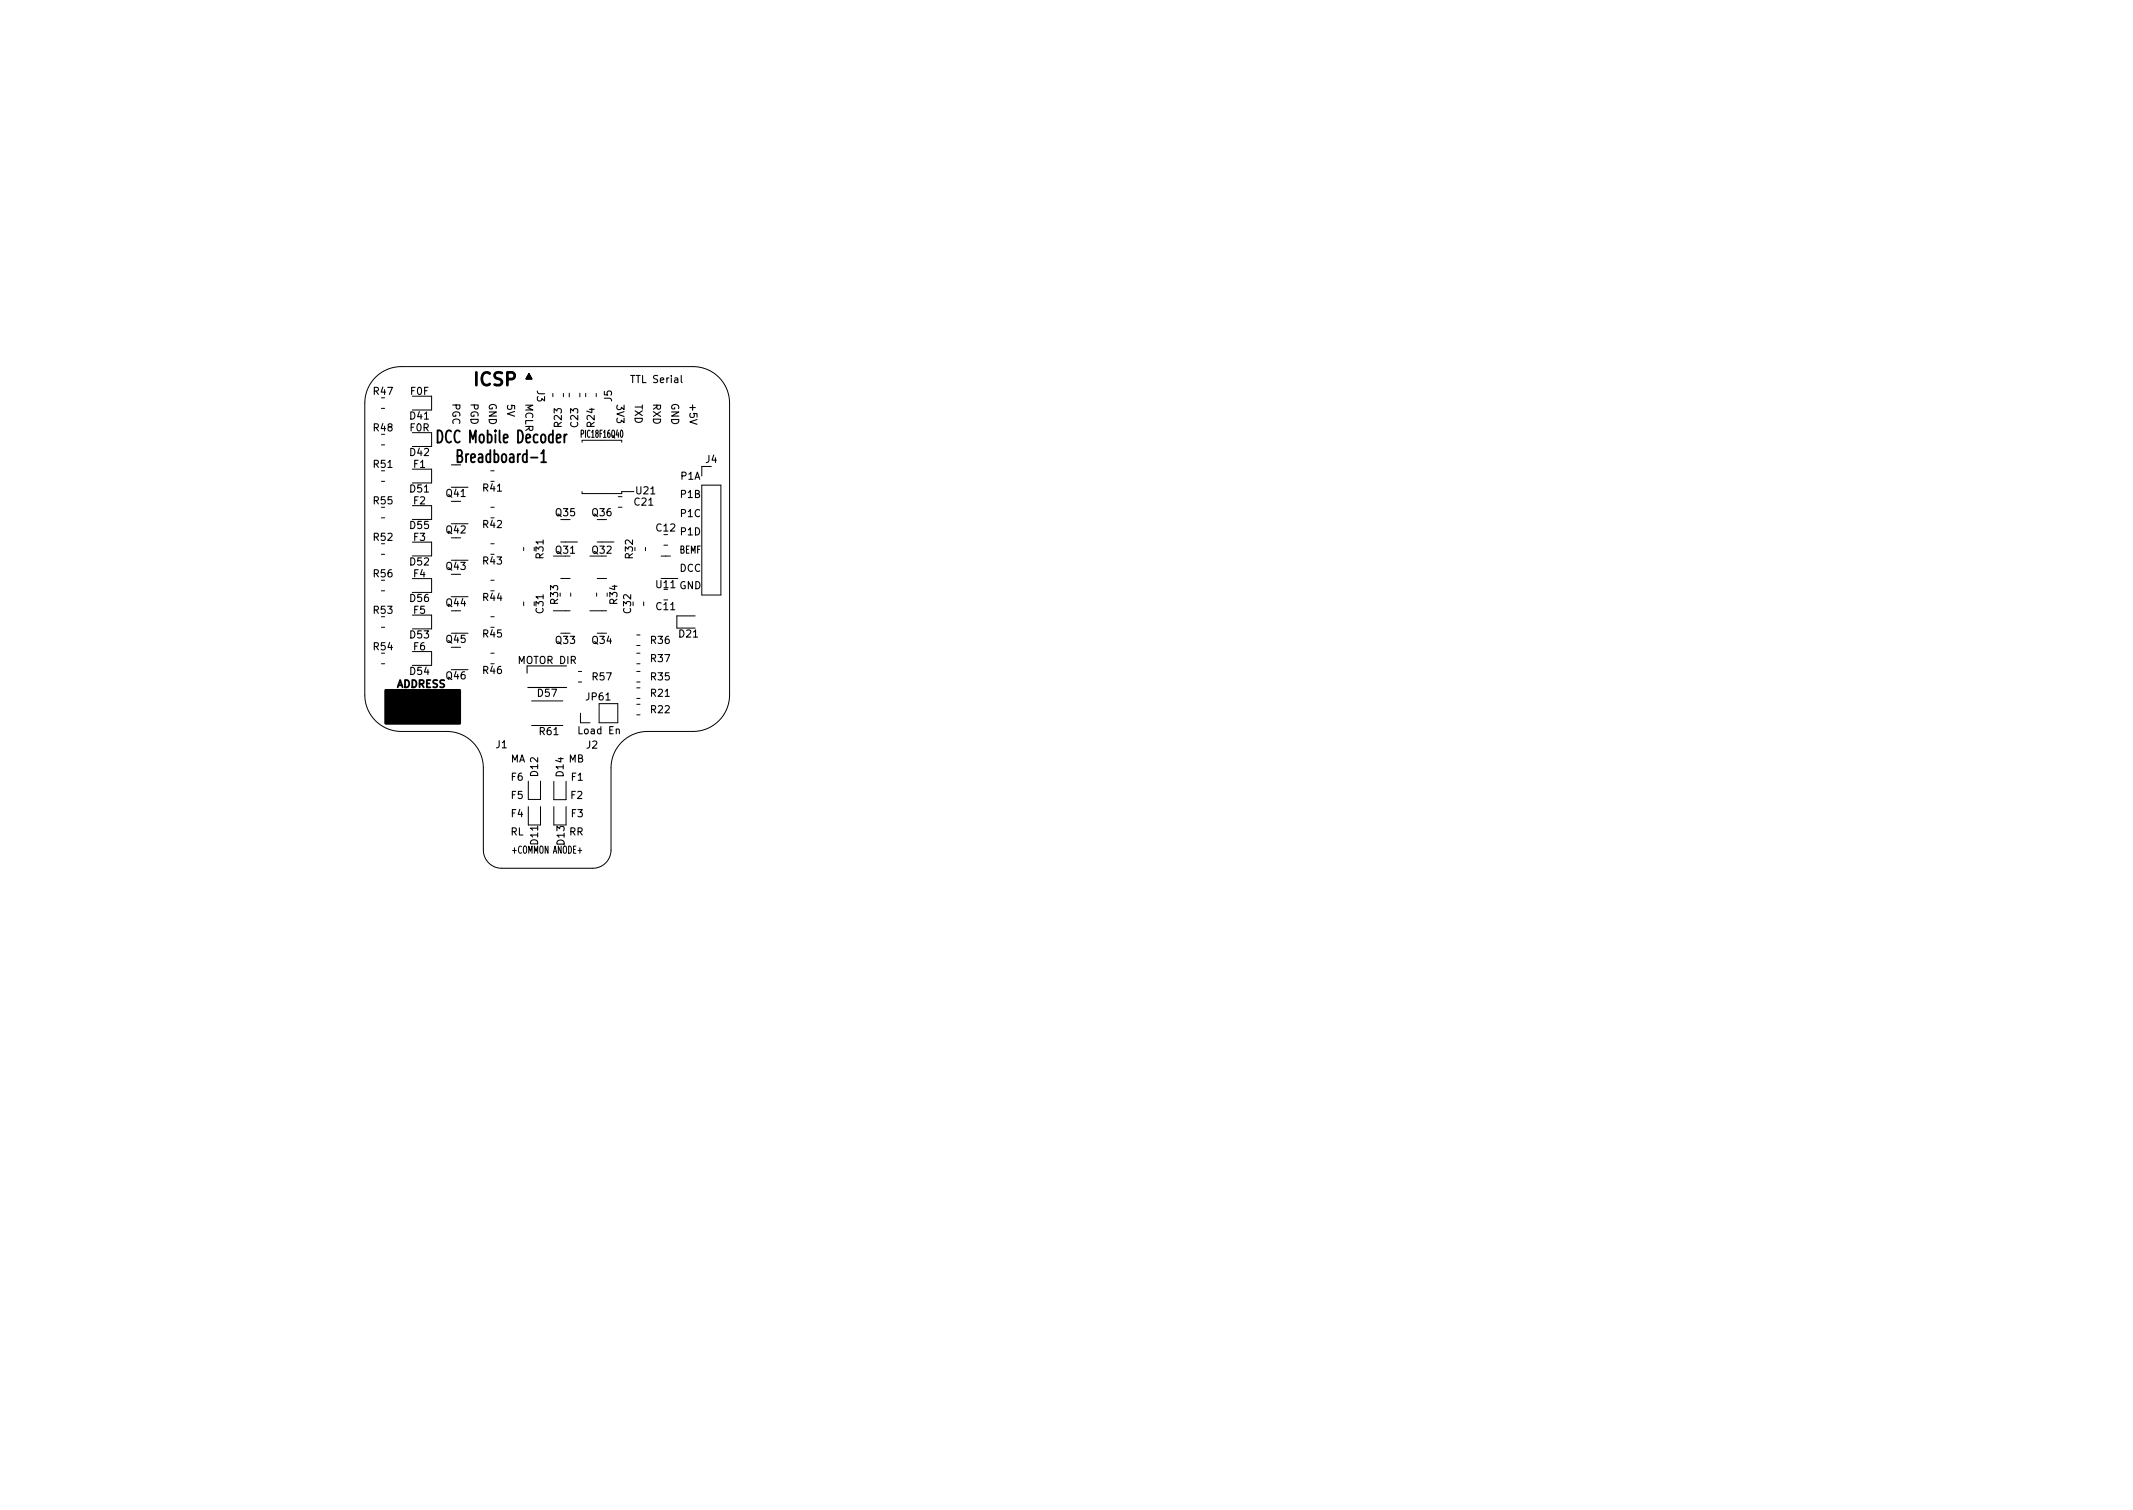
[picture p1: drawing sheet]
<svg xmlns="http://www.w3.org/2000/svg" width="297mm" height="210mm" viewBox="0 0 297 210" stroke-linecap="round" stroke-linejoin="round" font-family="sans-serif">
<defs><g id="words">
<text font-size="2.5" x="66.1" y="53.7">ICSP</text>
<g font-size="2.4">
<text x="61.6" y="61.7">DCC Mobile Decoder</text>
<text x="64.4" y="64.4">Breadboard-1</text>
</g>
<g font-size="1.4">
<text x="73.7" y="52.8">þÿ%²</text>
<text x="88.1" y="53.3">TTL Serial</text>
<text x="52.1" y="55">R47</text>
<text x="57.1" y="58.4">D41</text>
<text x="57.2" y="55">F0F</text>
<text x="63" y="56.1" transform="rotate(90 63 56.1)">PGC</text>
<text x="65.5" y="56.1" transform="rotate(90 65.5 56.1)">PGD</text>
<text x="68.1" y="56.1" transform="rotate(90 68.1 56.1)">GND</text>
<text x="70.6" y="56.3" transform="rotate(90 70.6 56.3)">5V</text>
<text x="73.2" y="56.1" transform="rotate(90 73.2 56.1)">MCLR</text>
<text x="74.8" y="54.4" transform="rotate(90 74.8 54.4)">J3</text>
<text x="78.2" y="59.4" transform="rotate(-90 78.2 59.4)">R23</text>
<text x="80.5" y="59.4" transform="rotate(-90 80.5 59.4)">C23</text>
<text x="82.8" y="59.4" transform="rotate(-90 82.8 59.4)">R24</text>
<text x="85.2" y="55.9" transform="rotate(-90 85.2 55.9)">J5</text>
<text x="85.9" y="56.4" transform="rotate(90 85.9 56.4)">3V3</text>
<text x="88.4" y="56.3" transform="rotate(90 88.4 56.3)">TXD</text>
<text x="90.9" y="56.2" transform="rotate(90 90.9 56.2)">RXD</text>
<text x="93.5" y="56.1" transform="rotate(90 93.5 56.1)">GND</text>
<text x="96" y="56.4" transform="rotate(90 96 56.4)">+5V</text>
<text x="52.1" y="65.1">R51</text>
<text x="52.1" y="60.1">R48</text>
<text x="57.1" y="60.1">F0R</text>
<text x="57.1" y="63.5">D42</text>
<text x="57.6" y="65.1">F1</text>
<text x="81.1" y="60.9">PIC18F16Q40</text>
<text x="98.3" y="64.5">J4</text>
<text x="52.1" y="70.2">R55</text>
<text x="57.1" y="68.6">D51</text>
<text x="57.6" y="70.2">F2</text>
<text x="62.2" y="69.2">Q41</text>
<text x="67.3" y="68.4">R41</text>
<text x="77.4" y="71.9">Q35</text>
<text x="82.5" y="71.9">Q36</text>
<text x="88.4" y="70.4">C21</text>
<text x="88.6" y="68.8">U21</text>
<text x="94.8" y="72">P1C</text>
<text x="94.8" y="66.8">P1A</text>
<text x="94.8" y="69.3">P1B</text>
<text x="52.1" y="75.3">R52</text>
<text x="57.1" y="73.6">D55</text>
<text x="57.6" y="75.3">F3</text>
<text x="62.2" y="74.3">Q42</text>
<text x="67.3" y="73.5">R42</text>
<text x="75.7" y="77.7" transform="rotate(-90 75.7 77.7)">R31</text>
<text x="77.4" y="77.1">Q31</text>
<text x="82.5" y="77.1">Q32</text>
<text x="88.1" y="77.7" transform="rotate(-90 88.1 77.7)">R32</text>
<text x="91.4" y="74">C12</text>
<text x="94.6" y="77.1">BEMF</text>
<text x="94.8" y="74.5">P1D</text>
<text x="52.1" y="80.4">R56</text>
<text x="57.1" y="83.8">D56</text>
<text x="57.1" y="78.7">D52</text>
<text x="57.6" y="80.4">F4</text>
<text x="62.2" y="79.3">Q43</text>
<text x="67.3" y="83.7">R44</text>
<text x="67.3" y="78.6">R43</text>
<text x="91.4" y="81.9">U11 GND</text>
<text x="94.6" y="79.6">DCC</text>
<text x="52.1" y="85.5">R53</text>
<text x="57.1" y="88.9">D53</text>
<text x="57.6" y="85.5">F5</text>
<text x="62.2" y="84.4">Q44</text>
<text x="62.2" y="89.5">Q45</text>
<text x="67.3" y="88.8">R45</text>
<text x="75.7" y="85.3" transform="rotate(-90 75.7 85.3)">C31</text>
<text x="77.4" y="89.6">Q33</text>
<text x="77.7" y="84.1" transform="rotate(-90 77.7 84.1)">R33</text>
<text x="82.5" y="89.6">Q34</text>
<text x="86" y="84.1" transform="rotate(-90 86 84.1)">R34</text>
<text x="87.9" y="85.3" transform="rotate(-90 87.9 85.3)">C32</text>
<text x="90.7" y="89.6">R36</text>
<text x="91.4" y="84.9">C11</text>
<text x="94.6" y="88.8">D21</text>
<text x="52.1" y="90.5">R54</text>
<text x="55.2" y="95.8">ADDRESS</text>
<text x="57.1" y="94">D54</text>
<text x="57.6" y="90.5">F6</text>
<text x="62.2" y="94.6">Q46</text>
<text x="67.3" y="93.8">R46</text>
<text x="72.2" y="92.4">MOTOR DIR</text>
<text x="82.5" y="94.7">R57</text>
<text x="90.7" y="92.2">R37</text>
<text x="90.7" y="94.7">R35</text>
<text x="74.9" y="97">D57</text>
<text x="81.7" y="97.5">JP61</text>
<text x="90.7" y="97">R21</text>
<text x="90.7" y="99.3">R22</text>
<text x="69.1" y="104.2">J1</text>
<text x="71.1" y="106.2">MA</text>
<text x="75.2" y="102.3">R61</text>
<text x="79.2" y="106.2">MB</text>
<text x="80.7" y="102.2">Load En</text>
<text x="81.7" y="104.2">J2</text>
<text x="71.2" y="108.7">F6</text>
<text x="71.2" y="113.8">F4</text>
<text x="71.2" y="111.2">F5</text>
<text x="74.9" y="108" transform="rotate(-90 74.9 108)">D12</text>
<text x="78.5" y="108.1" transform="rotate(-90 78.5 108.1)">D14</text>
<text x="79.5" y="111.2">F2</text>
<text x="79.6" y="113.8">F3</text>
<text x="79.6" y="108.7">F1</text>
<text x="71.1" y="116.3">RL</text>
<text x="71.6" y="118.9">+COMMON ANODE+</text>
<text x="74.9" y="117.6" transform="rotate(-90 74.9 117.6)">D11</text>
<text x="78.6" y="117.6" transform="rotate(-90 78.6 117.6)">D13</text>
<text x="79.3" y="116.3">RR</text>
</g>
</g></defs>
<g fill="none" stroke="#000" stroke-width=".14">
<path d="M52.3 52.5a5.1 5.1 0 0 1 3.6-1.5h40.6a5.1 5.1 0 0 1 5.1 5.1v40.7a5.1 5.1 0 0 1-5.1 5h-6.3a5.1 5.1 0 0 0-5.1 5.1v11.5a2.54 2.54 0 0 1-2.6 2.5h-12.7a2.54 2.54 0 0 1-2.5-2.5v-11.5a5.1 5.1 0 0 0-5.1-5.1h-6.3a5.1 5.1 0 0 1-5.1-5v-40.7a5.1 5.1 0 0 1 1.5-3.6zM53.1 56.9h.5M57.4 55.2h2.7v1.9h-2.7M77 54.8v.4M78.5 54.8v.4M79.3 54.7v.6M80.7 54.7v.6M81.6 54.8v.4M83 54.8v.4M53.1 72.1h.5M53.1 77.2h.5M53.1 67h.5"/>
<path d="M53.1 61.9h.5M57.4 65.3h2.7v1.9h-2.7M57.4 60.2h2.7v2h-2.7M57.4 70.4h2.7v1.9h-2.7M57.4 75.5h2.7v1.9h-2.7M62.9 80h1.2M62.9 64.7h1.2M62.9 74.9h1.2M62.9 69.8h1.2M63.5 67.8h1.7M68.4 65.6h.4M68.4 70.6h.4"/>
<path d="M68.4 75.7h.4M72.9 76.2v.5M78.1 75.5h2.3M81.1 61.6v-.3h5.5v.3M81.1 68.5v.2h5.5v-.2h1.7M83.2 75.5h2.3M86.1 69.2h.5M86.1 70.6h.5M89.9 76.2v.5M92.1 77.4h1.3M92.4 75.9h.6M97.7 67.6h2.7v15.3h-2.7z"/>
<path d="M99.1 65h-1.4v1.3M53.1 92.4h.5M53.1 87.3h.5M53.1 82.3h.5M57.4 80.6h2.7v1.9h-2.7M57.4 85.6h2.7v2h-2.7M57.4 90.7h2.7v1.9h-2.7M62.9 85h1.2M62.9 90.1h1.2M68.4 91h.4M68.4 80.8h.4M68.4 85.9h.4"/>
<path d="M72.9 83.8v.5M74 97.6h4.4M77.1 85h2.3M78.1 80.5h1.3M79.5 82.6v.4M80.5 93.5h.5M80.5 95h.5M80.8 99.3v1.3h1.4M82.1 85h2.4M83.1 82.6v.4M83.2 80.5h1.3M83.4 98h2.6v2.6h-2.6z"/>
<path d="M88.7 92.4h.4M88.7 91h.4M88.7 97.2h.4M88.7 95.8h.4M88.7 93.5h.4M88.7 95h.4M88.7 88.4h.4M88.7 89.9h.4M88.7 99.5h.4M88.7 98.1h.4M89.6 83.8v.5M96.8 85.8h-2.5v1.7h2.5"/>
<path d="M73.6 108.8v2.5h1.7v-2.5M73.6 112.3v2.6M74 101h4.4M75.3 112.3v2.6M77.1 108.8v2.5h1.7v-2.5M77.1 112.3v2.6M78.8 112.3v2.6"/>
</g>
<path d="M73.7 52l.4 .8h-.9zM73.5 95.7h5.4M78.9 92.7h-5.5v1" fill="none" stroke="#000" stroke-width=".15"/>
<path d="M63.7 63.5h.4l.2-.2v-.3l-.2-.3h-.4v1.7h.5a.51 .51 0 0 0-.1-.9M75.4 64.4h.6M78.9 60.5l-.2 .1-.1 .2" fill="none" stroke="#000" stroke-width=".25"/>
<path d="M53.6 96.1l10.5-.1v4.8h-10.4z" fill="#000" stroke="#000" stroke-width=".14"/>
<use href="#words"/>
</svg>
